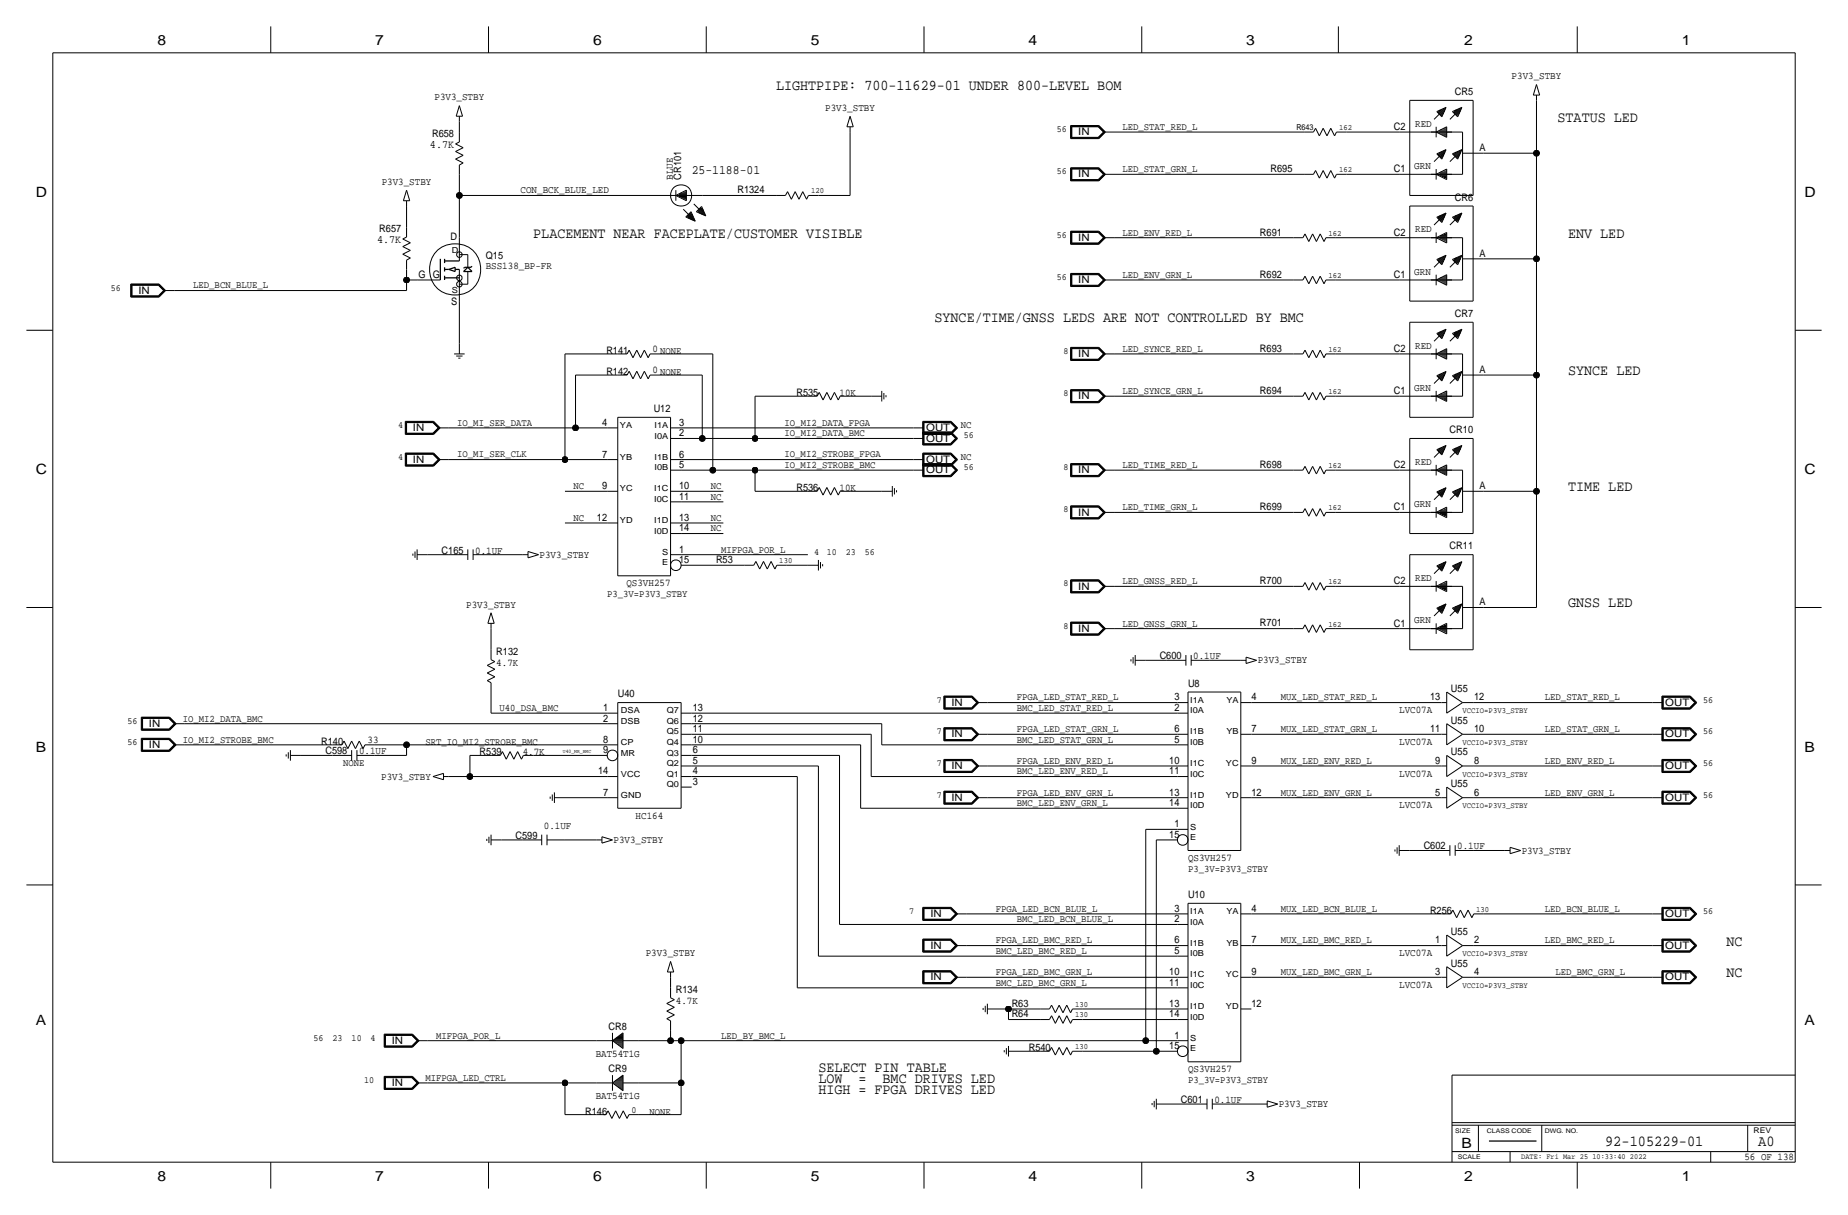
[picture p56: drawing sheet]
<svg xmlns="http://www.w3.org/2000/svg" width="444mm" height="292mm" viewBox="0 0 444 292" stroke-linecap="round" stroke-linejoin="round" font-family="sans-serif">
<defs><g id="words">
<g font-size="3.7">
<text x="386.1" y="275.6">92-105229-01</text>
<text x="422.9" y="275.6">A0</text>
</g>
<g font-size="3.6">
<text x="186.7" y="21.6">LIGHTPIPE: 700-11629-01 UNDER 800-LEVEL BOM</text>
<text x="374.6" y="29.2">STATUS LED</text>
<text x="128.3" y="57.1">PLACEMENT NEAR FACEPLATE/CUSTOMER VISIBLE</text>
<text x="377.2" y="57.1">ENV LED</text>
<text x="224.8" y="77.5">SYNCE/TIME/GNSS LEDS ARE NOT CONTROLLED BY BMC</text>
<text x="377.2" y="90.2">SYNCE LED</text>
<text x="377.2" y="118.1">TIME LED</text>
<text x="377.2" y="146">GNSS LED</text>
<text x="415.3" y="227.3">NC</text>
<text x="415.3" y="235">NC</text>
<text x="196.9" y="257.8">SELECT PIN TABLE</text>
<text x="196.9" y="262.9">HIGH = FPGA DRIVES LED</text>
<text x="196.9" y="260.3">LOW</text>
<text x="206.5" y="260.3">=</text>
<text x="212.3" y="260.3">BMC DRIVES LED</text>
</g>
<g font-size="3.4">
<text x="37.9" y="10.8">8</text>
<text x="90.3" y="10.8">7</text>
<text x="142.6" y="10.8">6</text>
<text x="195" y="10.8">5</text>
<text x="247.4" y="10.8">4</text>
<text x="299.8" y="10.8">3</text>
<text x="352.2" y="10.8">2</text>
<text x="404.5" y="10.8">1</text>
<text x="8.6" y="47.3">D</text>
<text x="434" y="47.3">D</text>
<text x="8.6" y="114">C</text>
<text x="434" y="114">C</text>
<text x="8.6" y="180.7">B</text>
<text x="434" y="180.7">B</text>
<text x="8.6" y="246.4">A</text>
<text x="434" y="246.4">A</text>
<text x="351.5" y="275.9">B</text>
<text x="37.9" y="283.8">8</text>
<text x="90.3" y="283.8">7</text>
<text x="142.6" y="283.8">6</text>
<text x="195" y="283.8">5</text>
<text x="247.4" y="283.8">4</text>
<text x="299.8" y="283.8">3</text>
<text x="352.1" y="283.8">2</text>
<text x="404.5" y="283.8">1</text>
</g>
<text font-size="3.1" x="166.4" y="41.9">25-1188-01</text>
<g font-size="2.7">
<text x="103.4" y="35.6">4.7K</text>
<text x="90.7" y="58.4">4.7K</text>
</g>
<g font-size="2.5">
<text x="349.9" y="22.8">CR5</text>
<text x="363.6" y="19">P3V3_STBY</text>
<text x="104.5" y="24.1">P3V3_STBY</text>
<text x="198.5" y="26.7">P3V3_STBY</text>
<text x="103.9" y="33">R658</text>
<text x="259.3" y="32.5">IN</text>
<text x="335.2" y="31.2">C2</text>
<text x="340.4" y="30.5">RED</text>
<text x="305.6" y="41.4">R695</text>
<text x="335.2" y="41.4">C1</text>
<text x="340.2" y="40.6">GRN</text>
<text x="355.9" y="36.3">A</text>
<text x="91.8" y="44.4">P3V3_STBY</text>
<text x="125.2" y="46.5">CON_BCK_BLUE_LED</text>
<text x="161.8" y="43.2" transform="rotate(-90 161.8 43.2)">BLUE</text>
<text x="163.8" y="43.2" transform="rotate(-90 163.8 43.2)">CR101</text>
<text x="177.4" y="46.5">R1324</text>
<text x="259.3" y="42.7">IN</text>
<text x="349.9" y="48.3">CR6</text>
<text x="91.2" y="55.9">R657</text>
<text x="108.4" y="57.7">D</text>
<text x="259.3" y="57.9">IN</text>
<text x="303.1" y="56.6">R691</text>
<text x="335.2" y="56.6">C2</text>
<text x="340.4" y="55.9">RED</text>
<text x="116.8" y="64.8">BSS138_BP-FR</text>
<text x="116.8" y="62.2">Q15</text>
<text x="355.9" y="61.7">A</text>
<text x="33.3" y="70.6">IN</text>
<text x="100.6" y="66.8">G</text>
<text x="104.1" y="66.8">G</text>
<text x="259.3" y="68.1">IN</text>
<text x="303.1" y="66.8">R692</text>
<text x="335.2" y="66.8">C1</text>
<text x="340.2" y="66">GRN</text>
<text x="108.5" y="73.4">S</text>
<text x="349.9" y="76.2">CR7</text>
<text x="340.4" y="83.8">RED</text>
<text x="145.8" y="85.1">R141</text>
<text x="157" y="84.6">0 NONE</text>
<text x="157" y="89.7">0 NONE</text>
<text x="259.3" y="85.9">IN</text>
<text x="303.1" y="84.6">R693</text>
<text x="335.2" y="84.6">C2</text>
<text x="355.9" y="89.7">A</text>
<text x="145.8" y="90.2">R142</text>
<text x="191.6" y="95.2">R535</text>
<text x="201.9" y="95.2">10K</text>
<text x="303.1" y="94.7">R694</text>
<text x="335.2" y="94.7">C1</text>
<text x="340.2" y="94">GRN</text>
<text x="157.2" y="99.1">U12</text>
<text x="259.3" y="96">IN</text>
<text x="99.3" y="103.6">IN</text>
<text x="144.8" y="102.4">4</text>
<text x="163.3" y="102.4">3</text>
<text x="163.3" y="104.9">2</text>
<text x="222.8" y="103.6">OUT</text>
<text x="222.8" y="106.2">OUT</text>
<text x="348.7" y="104.1">CR10</text>
<text x="99.3" y="111.3">IN</text>
<text x="144.8" y="110">7</text>
<text x="163.3" y="110">6</text>
<text x="163.3" y="112.5">5</text>
<text x="222.8" y="111.3">OUT</text>
<text x="222.8" y="113.8">OUT</text>
<text x="259.3" y="113.8">IN</text>
<text x="303.1" y="112.5">R698</text>
<text x="335.2" y="112.5">C2</text>
<text x="340.4" y="111.8">RED</text>
<text x="144.8" y="117.6">9</text>
<text x="163.3" y="117.6">10</text>
<text x="191.6" y="118.1">R536</text>
<text x="201.9" y="118.1">10K</text>
<text x="355.9" y="117.6">A</text>
<text x="143.6" y="125.2">12</text>
<text x="163.3" y="125.2">13</text>
<text x="163.3" y="120.2">11</text>
<text x="259.3" y="124">IN</text>
<text x="303.1" y="122.7">R699</text>
<text x="335.2" y="122.7">C1</text>
<text x="340.2" y="121.9">GRN</text>
<text x="163.3" y="127.8">14</text>
<text x="106.2" y="133.1">C165</text>
<text x="114.3" y="133.1">0.1UF</text>
<text x="129.8" y="134.1">P3V3_STBY</text>
<text x="163.3" y="132.9">1</text>
<text x="163.3" y="135.4">15</text>
<text x="172.2" y="135.4">R53</text>
<text x="348.7" y="132.1">CR11</text>
<text x="150.7" y="141">QS3VH257</text>
<text x="259.3" y="141.7">IN</text>
<text x="303.1" y="140.5">R700</text>
<text x="335.2" y="140.5">C2</text>
<text x="340.4" y="139.7">RED</text>
<text x="112.1" y="146">P3V3_STBY</text>
<text x="340.2" y="149.9">GRN</text>
<text x="355.9" y="145.5">A</text>
<text x="259.3" y="151.9">IN</text>
<text x="303.1" y="150.6">R701</text>
<text x="335.2" y="150.6">C1</text>
<text x="119.4" y="160">4.7K</text>
<text x="119.4" y="157.5">R132</text>
<text x="278.9" y="158.5">C600</text>
<text x="287" y="158.5">0.1UF</text>
<text x="302.5" y="159.5">P3V3_STBY</text>
<text x="148.6" y="167.7">U40</text>
<text x="285.8" y="165.1">U8</text>
<text x="349" y="166.4">U55</text>
<text x="145.1" y="173.5">2</text>
<text x="145.1" y="171">1</text>
<text x="166.6" y="171">13</text>
<text x="166.6" y="173.5">12</text>
<text x="228.9" y="169.7">IN</text>
<text x="282.5" y="168.4">3</text>
<text x="282.5" y="170.9">2</text>
<text x="301" y="168.4">4</text>
<text x="336.5" y="171.4">LVC07A</text>
<text x="344" y="168.4">13</text>
<text x="349" y="174">U55</text>
<text x="354.6" y="168.4">12</text>
<text x="400.6" y="169.7">OUT</text>
<text x="35.8" y="179.8">IN</text>
<text x="35.8" y="174.8">IN</text>
<text x="77.3" y="179.1">R140</text>
<text x="88.4" y="178.6">33</text>
<text x="145.1" y="178.6">8</text>
<text x="166.6" y="176">11</text>
<text x="166.6" y="178.6">10</text>
<text x="228.9" y="177.3">IN</text>
<text x="282.5" y="176">6</text>
<text x="282.5" y="178.6">5</text>
<text x="301" y="176">7</text>
<text x="336.5" y="179.1">LVC07A</text>
<text x="344" y="176">11</text>
<text x="354.6" y="176">10</text>
<text x="400.6" y="177.3">OUT</text>
<text x="78.3" y="181.4">C598</text>
<text x="86.4" y="181.4">0.1UF</text>
<text x="115.4" y="181.6">R539</text>
<text x="125.7" y="181.6">4.7K</text>
<text x="145.1" y="181.1">9</text>
<text x="166.6" y="181.1">6</text>
<text x="166.6" y="183.7">5</text>
<text x="228.9" y="184.9">IN</text>
<text x="281.3" y="183.6">10</text>
<text x="301" y="183.6">9</text>
<text x="345.2" y="183.6">9</text>
<text x="349" y="181.6">U55</text>
<text x="354.6" y="183.6">8</text>
<text x="400.6" y="184.9">OUT</text>
<text x="91.7" y="187.5">P3V3_STBY</text>
<text x="143.8" y="186.2">14</text>
<text x="145.1" y="191.3">7</text>
<text x="166.6" y="186.2">4</text>
<text x="166.6" y="188.7">3</text>
<text x="281.3" y="191.3">13</text>
<text x="281.3" y="186.2">11</text>
<text x="301" y="191.3">12</text>
<text x="336.5" y="186.7">LVC07A</text>
<text x="345.2" y="191.3">5</text>
<text x="349" y="189.2">U55</text>
<text x="354.6" y="191.3">6</text>
<text x="152.9" y="196.9">HC164</text>
<text x="228.9" y="192.5">IN</text>
<text x="281.3" y="193.8">14</text>
<text x="336.5" y="194.3">LVC07A</text>
<text x="400.6" y="192.5">OUT</text>
<text x="124" y="201.7">C599</text>
<text x="130.8" y="199.4">0.1UF</text>
<text x="147.6" y="202.7">P3V3_STBY</text>
<text x="281.3" y="201.4">15</text>
<text x="282.5" y="198.9">1</text>
<text x="285.8" y="207">QS3VH257</text>
<text x="342.4" y="204.2">C602</text>
<text x="350.5" y="204.2">0.1UF</text>
<text x="366" y="205.2">P3V3_STBY</text>
<text x="285.8" y="215.9">U10</text>
<text x="223.8" y="220.5">IN</text>
<text x="282.5" y="219.2">3</text>
<text x="282.5" y="221.7">2</text>
<text x="301" y="219.2">4</text>
<text x="344" y="219.7">R256</text>
<text x="400.6" y="220.5">OUT</text>
<text x="282.5" y="226.8">6</text>
<text x="301" y="226.8">7</text>
<text x="345.2" y="226.8">1</text>
<text x="349" y="224.8">U55</text>
<text x="354.6" y="226.8">2</text>
<text x="155.3" y="229.9">P3V3_STBY</text>
<text x="223.8" y="228.1">IN</text>
<text x="282.5" y="229.4">5</text>
<text x="336.5" y="229.9">LVC07A</text>
<text x="349" y="232.4">U55</text>
<text x="400.6" y="228.1">OUT</text>
<text x="162.6" y="238.8">R134</text>
<text x="223.8" y="235.7">IN</text>
<text x="281.3" y="234.4">10</text>
<text x="281.3" y="237">11</text>
<text x="301" y="234.4">9</text>
<text x="336.5" y="237.5">LVC07A</text>
<text x="345.2" y="234.4">3</text>
<text x="354.6" y="234.4">4</text>
<text x="400.6" y="235.7">OUT</text>
<text x="162.6" y="241.3">4.7K</text>
<text x="243.3" y="244.6">R64</text>
<text x="243.3" y="242.1">R63</text>
<text x="281.3" y="242.1">13</text>
<text x="281.3" y="244.6">14</text>
<text x="301" y="242.1">12</text>
<text x="94.2" y="251">IN</text>
<text x="146.4" y="247.7">CR8</text>
<text x="282.5" y="249.7">1</text>
<text x="143.3" y="254">BAT54T1G</text>
<text x="146.4" y="257.8">CR9</text>
<text x="247.4" y="252.7">R540</text>
<text x="281.3" y="252.2">15</text>
<text x="285.8" y="257.8">QS3VH257</text>
<text x="94.2" y="261.1">IN</text>
<text x="140.8" y="268">R146</text>
<text x="143.3" y="264.2">BAT54T1G</text>
<text x="284" y="265.2">C601</text>
<text x="292.1" y="265.2">0.1UF</text>
<text x="307.6" y="266.2">P3V3_STBY</text>
<text x="419.6" y="278.9">56 OF 138</text>
</g>
<g font-size="2.4">
<text x="270" y="31.2">LED_STAT_RED_L</text>
<text x="270" y="41.4">LED_STAT_GRN_L</text>
<text x="270" y="56.6">LED_ENV_RED_L</text>
<text x="46.5" y="69.3">LED_BCN_BLUE_L</text>
<text x="270" y="66.8">LED_ENV_GRN_L</text>
<text x="270" y="84.6">LED_SYNCE_RED_L</text>
<text x="270" y="94.7">LED_SYNCE_GRN_L</text>
<text x="110" y="102.4">IO_MI_SER_DATA</text>
<text x="188.7" y="102.4">IO_MI2_DATA_FPGA</text>
<text x="188.7" y="104.9">IO_MI2_DATA_BMC</text>
<text x="231.1" y="102.9">NC</text>
<text x="110" y="110">IO_MI_SER_CLK</text>
<text x="188.7" y="110">IO_MI2_STROBE_FPGA</text>
<text x="188.7" y="112.5">IO_MI2_STROBE_BMC</text>
<text x="231.1" y="110.5">NC</text>
<text x="270" y="112.5">LED_TIME_RED_L</text>
<text x="137.9" y="117.6">NC</text>
<text x="170.9" y="117.6">NC</text>
<text x="137.9" y="125.2">NC</text>
<text x="170.9" y="120.1">NC</text>
<text x="170.9" y="125.2">NC</text>
<text x="270" y="122.7">LED_TIME_GRN_L</text>
<text x="170.9" y="127.8">NC</text>
<text x="173.5" y="132.8">MIFPGA_POR_L</text>
<text x="146" y="143.5">P3_3V=P3V3_STBY</text>
<text x="270" y="140.5">LED_GNSS_RED_L</text>
<text x="270" y="150.6">LED_GNSS_GRN_L</text>
<text x="43.9" y="173.5">IO_MI2_DATA_BMC</text>
<text x="120.1" y="170.9">U40_DSA_BMC</text>
<text x="244.6" y="168.4">FPGA_LED_STAT_RED_L</text>
<text x="244.6" y="170.9">BMC_LED_STAT_RED_L</text>
<text x="308.1" y="168.4">MUX_LED_STAT_RED_L</text>
<text x="371.6" y="168.4">LED_STAT_RED_L</text>
<text x="43.9" y="178.6">IO_MI2_STROBE_BMC</text>
<text x="102.4" y="179.1">SRT_IO_MI2_STROBE_BMC</text>
<text x="244.6" y="178.6">BMC_LED_STAT_GRN_L</text>
<text x="244.6" y="176">FPGA_LED_STAT_GRN_L</text>
<text x="308.1" y="176">MUX_LED_STAT_GRN_L</text>
<text x="371.6" y="176">LED_STAT_GRN_L</text>
<text x="82.5" y="184.1">NONE</text>
<text x="244.6" y="183.6">FPGA_LED_ENV_RED_L</text>
<text x="308.1" y="183.6">MUX_LED_ENV_RED_L</text>
<text x="371.6" y="183.6">LED_ENV_RED_L</text>
<text x="244.6" y="191.3">FPGA_LED_ENV_GRN_L</text>
<text x="244.6" y="186.2">BMC_LED_ENV_RED_L</text>
<text x="308.1" y="191.3">MUX_LED_ENV_GRN_L</text>
<text x="371.6" y="191.3">LED_ENV_GRN_L</text>
<text x="244.6" y="193.8">BMC_LED_ENV_GRN_L</text>
<text x="285.8" y="209.5">P3_3V=P3V3_STBY</text>
<text x="239.5" y="219.2">FPGA_LED_BCN_BLUE_L</text>
<text x="244.6" y="221.7">BMC_LED_BCN_BLUE_L</text>
<text x="308.1" y="219.2">MUX_LED_BCN_BLUE_L</text>
<text x="371.6" y="219.2">LED_BCN_BLUE_L</text>
<text x="239.5" y="226.8">FPGA_LED_BMC_RED_L</text>
<text x="308.1" y="226.8">MUX_LED_BMC_RED_L</text>
<text x="371.6" y="226.8">LED_BMC_RED_L</text>
<text x="239.5" y="229.4">BMC_LED_BMC_RED_L</text>
<text x="239.5" y="234.4">FPGA_LED_BMC_GRN_L</text>
<text x="239.5" y="237">BMC_LED_BMC_GRN_L</text>
<text x="308.1" y="234.4">MUX_LED_BMC_GRN_L</text>
<text x="374.1" y="234.4">LED_BMC_GRN_L</text>
<text x="104.9" y="249.7">MIFPGA_POR_L</text>
<text x="173.5" y="249.7">LED_BY_BMC_L</text>
<text x="102.4" y="259.8">MIFPGA_LED_CTRL</text>
<text x="285.8" y="260.3">P3_3V=P3V3_STBY</text>
<text x="156.2" y="268">NONE</text>
</g>
<g font-size="2.3">
<text x="254.2" y="31.7">56</text>
<text x="254.2" y="41.9">56</text>
<text x="254.2" y="57.1">56</text>
<text x="26.6" y="69.9">56</text>
<text x="254.2" y="67.3">56</text>
<text x="255.8" y="85.1">8</text>
<text x="255.8" y="95.2">8</text>
<text x="95.8" y="102.9">4</text>
<text x="231.9" y="105.4">56</text>
<text x="95.8" y="110.5">4</text>
<text x="231.9" y="113">56</text>
<text x="255.8" y="113">8</text>
<text x="255.8" y="123.2">8</text>
<text x="195.8" y="133.3">4</text>
<text x="198.9" y="133.3">10</text>
<text x="203.5" y="133.3">23</text>
<text x="208" y="133.3">56</text>
<text x="255.8" y="141">8</text>
<text x="255.8" y="151.1">8</text>
<text x="30.7" y="174">56</text>
<text x="225.3" y="168.9">7</text>
<text x="409.7" y="168.9">56</text>
<text x="30.7" y="179.1">56</text>
<text x="225.3" y="176.5">7</text>
<text x="409.7" y="176.5">56</text>
<text x="225.3" y="184.2">7</text>
<text x="409.7" y="184.2">56</text>
<text x="225.3" y="191.8">7</text>
<text x="409.7" y="191.8">56</text>
<text x="218.7" y="219.7">7</text>
<text x="409.7" y="219.7">56</text>
<text x="75.4" y="250.2">56</text>
<text x="80" y="250.2">23</text>
<text x="84.6" y="250.2">10</text>
<text x="89.2" y="250.2">4</text>
<text x="87.6" y="260.4">10</text>
<text x="151.9" y="267.5">0</text>
</g>
<g font-size="2">
<text x="311.8" y="31.2">R643</text>
<text x="322.1" y="31.2">162</text>
<text x="322.1" y="41.4">162</text>
<text x="195.1" y="46.5">120</text>
<text x="319.5" y="56.6">162</text>
<text x="108.7" y="60.7">D</text>
<text x="108.7" y="70.4">S</text>
<text x="319.5" y="66.8">162</text>
<text x="319.5" y="84.6">162</text>
<text x="319.5" y="94.7">162</text>
<text x="149.1" y="102.9">YA</text>
<text x="157.5" y="105.5">I0A</text>
<text x="157.5" y="102.9">I1A</text>
<text x="149.1" y="110.5">YB</text>
<text x="157.5" y="113.1">I0B</text>
<text x="157.5" y="110.5">I1B</text>
<text x="319.5" y="112.5">162</text>
<text x="149.1" y="118.2">YC</text>
<text x="157.3" y="118.2">I1C</text>
<text x="149.1" y="125.8">YD</text>
<text x="157.3" y="125.8">I1D</text>
<text x="157.3" y="120.7">I0C</text>
<text x="319.5" y="122.7">162</text>
<text x="157.3" y="128.3">I0D</text>
<text x="159.3" y="133.4">S</text>
<text x="159.3" y="135.9">E</text>
<text x="187.5" y="135.4">130</text>
<text x="319.5" y="140.5">162</text>
<text x="319.5" y="150.6">162</text>
<text x="149.4" y="171.5">DSA</text>
<text x="160.4" y="171.5">Q7</text>
<text x="286.3" y="171.5">I0A</text>
<text x="286.3" y="169">I1A</text>
<text x="295" y="169">YA</text>
<text x="351.8" y="171.4">VCCIO=P3V3_STBY</text>
<text x="149.4" y="174">DSB</text>
<text x="149.4" y="179.1">CP</text>
<text x="160.4" y="176.6">Q5</text>
<text x="160.4" y="179.1">Q4</text>
<text x="160.4" y="174">Q6</text>
<text x="286.3" y="179.1">I0B</text>
<text x="286.3" y="176.6">I1B</text>
<text x="295" y="176.6">YB</text>
<text x="351.8" y="179.1">VCCIO=P3V3_STBY</text>
<text x="149.4" y="181.7">MR</text>
<text x="160.4" y="181.7">Q3</text>
<text x="160.4" y="184.2">Q2</text>
<text x="286.3" y="184.2">I1C</text>
<text x="294.9" y="184.2">YC</text>
<text x="149.4" y="191.8">GND</text>
<text x="149.4" y="186.7">VCC</text>
<text x="160.4" y="186.7">Q1</text>
<text x="160.4" y="189.3">Q0</text>
<text x="286.3" y="191.8">I1D</text>
<text x="286.3" y="186.7">I0C</text>
<text x="294.9" y="191.8">YD</text>
<text x="351.8" y="186.7">VCCIO=P3V3_STBY</text>
<text x="286.3" y="194.4">I0D</text>
<text x="351.8" y="194.3">VCCIO=P3V3_STBY</text>
<text x="286.3" y="199.4">S</text>
<text x="286.3" y="202">E</text>
<text x="286.3" y="219.8">I1A</text>
<text x="295" y="219.8">YA</text>
<text x="355.1" y="219.2">130</text>
<text x="286.3" y="227.4">I1B</text>
<text x="286.3" y="222.3">I0A</text>
<text x="295" y="227.4">YB</text>
<text x="286.3" y="229.9">I0B</text>
<text x="351.8" y="229.9">VCCIO=P3V3_STBY</text>
<text x="286.3" y="237.5">I0C</text>
<text x="286.3" y="235">I1C</text>
<text x="294.9" y="235">YC</text>
<text x="351.8" y="237.5">VCCIO=P3V3_STBY</text>
<text x="258.6" y="244.6">130</text>
<text x="258.6" y="242.1">130</text>
<text x="286.3" y="245.2">I0D</text>
<text x="286.3" y="242.6">I1D</text>
<text x="294.9" y="242.6">YD</text>
<text x="286.3" y="250.2">S</text>
<text x="258.6" y="252.2">130</text>
<text x="286.3" y="252.8">E</text>
</g>
<g font-size="1.9">
<text x="421.8" y="272.3">REV</text>
<text x="365.9" y="278.7">DATE: Fri Mar 25 10:33:40 2022</text>
</g>
<g font-size="1.5">
<text x="350" y="272.3">SIZE</text>
<text x="357.6" y="272.3">CLASS CODE</text>
<text x="371.6" y="272.3">DWG. NO.</text>
<text x="350.7" y="278.7">SCALE</text>
</g>
<text font-size="1.3" x="135.4" y="181.1">U40_MR_BMC</text>
</g></defs>
<g fill="none" stroke="#000" stroke-width=".24">
<path d="M12.7 12.7h419.1zM12.7 12.7v266.7zM65.1 6.3v6.4zM117.5 6.3v6.4zM169.9 6.3v6.4zM222.2 6.3v6.4zM274.6 6.3v6.4zM321.9 6.3v6.4zM379.4 6.3v6.4zM431.8 12.7v266.7zM109.6 38.3l1.8 .9zM109.6 36.4l1.8 .9z"/>
<path d="M109.6 34.6l1.8 .9zM109.6 38.3l1.8-1zM109.6 36.4l1.8-.9zM109.6 34.6l.9-.5zM109.7 27.9h1.6zM110.5 25.4l.8 2.5zM110.5 29.2v2.5zM110.5 27.9v1.3zM110.5 25.4l-.8 2.5zM110.5 31.8v2.3zM110.5 39.7v2.2zM110.5 39.7l.9-.5z"/>
<path d="M203.7 30.5h1.5zM204.5 31.8v15.2zM204.5 30.5v1.3zM204.5 27.9l-.8 2.6zM204.5 27.9l.7 2.6zM257.5 30.2v3.1zM257.5 33.3h6.8zM257.5 30.2h6.8zM257.6 30.3v2.9zM257.6 33.2h6.7zM257.6 30.3h6.7zM257.7 30.4h6.5z"/>
<path d="M257.7 30.4v2.7zM257.7 33.1h6.5zM257.8 30.5h6.4zM257.8 30.5v2.5zM257.8 33h6.4zM264.2 33l1.2-1.3zM264.2 30.5l1.2 1.3zM264.2 33.1l1.4-1.3zM264.2 30.4l1.4 1.4zM264.3 30.3l1.4 1.5zM264.3 33.2l1.4-1.4zM264.3 30.2l1.6 1.6z"/>
<path d="M264.3 33.3l1.6-1.6zM265.4 31.8h2.6zM268 31.8h45.7zM313.7 31.8h2.2zM316.4 30.8l-.5 1zM316.4 30.8l.9 1.9zM318.3 30.8l.9 1.9zM318.3 30.8l-1 1.9zM320.1 30.8l.9 1.9zM320.1 30.8l-.9 1.9zM321.5 31.7l-.5 1zM321.5 31.8h2.3z"/>
<path d="M323.8 31.8h12.7zM336.5 31.8h7.7zM339.1 24.1h15.2zM339.1 24.1v22.9zM344.2 31.8h5zM345.4 31.8l2.6 1.2zM345.4 30.5v2.5zM345.4 31.8l2.6-1.3zM345.6 37l1.2 1.3zM345.6 26.8l1.2 1.3zM345.6 37l2.2-1zM345.6 26.8l2.2-1z"/>
<path d="M345.9 27.2l.9-.9zM346.2 32h1.8zM346.2 31.5h1.8zM346.5 37.8l1-1zM346.5 27.7l1-1zM346.5 36.6l-.7 .6zM346.5 26.4l-.7 .7zM346.5 31.2h1.5zM346.7 32.3h1.3zM346.8 36.5l-.9 .8zM347.2 37.3l-.6 .7zM347.2 27.2l-.6 .6z"/>
<path d="M347.2 32.5h.8zM347.2 31h.8zM347.3 36.2l-1.2 1.3zM347.3 26.1l-1.2 1.2zM347.6 36.5l-1.2 1.2zM347.6 26.3l-1.2 1.3zM347.7 36.1l-2.8 2.8zM347.7 25.9l-2.8 2.8zM347.7 32.8h.3zM347.7 30.7h.3zM347.8 36l-1 2.3zM347.8 25.8l-1 2.3z"/>
<path d="M348 30.5v2.5zM349.3 31.8h2.5zM349.4 37l2.2-1zM349.4 37l1.2 1.3zM349.4 26.8l1.2 1.3zM349.4 26.8l2.2-1zM349.8 27.2l.8-.9zM350.3 37.8l1-1zM350.3 27.7l1-1zM350.3 36.6l-.7 .6zM350.3 26.4l-.7 .7zM350.6 36.5l-.8 .8z"/>
<path d="M351 37.3l-.6 .7zM351 27.2l-.6 .6zM351.1 36.2l-1.2 1.3zM351.1 26.1l-1.2 1.2zM351.4 36.5l-1.3 1.2zM351.4 26.3l-1.3 1.3zM351.5 36.1l-2.8 2.8zM351.5 25.9l-2.8 2.8zM351.6 36l-1 2.3zM351.6 25.8l-1 2.3zM351.8 36.8h5.1zM351.8 31.8v10.1z"/>
<path d="M354.3 24.1v22.9zM356.9 36.8h12.7zM368.8 22.9h1.5zM369.6 24.1v12.7zM369.6 36.8v25.4zM369.6 22.9v1.2zM369.6 20.3l-.8 2.6zM369.6 20.3l.7 2.6zM96.9 59.3l1.8 .9zM96.9 57.5l1.8 .9zM96.9 59.3l1.8-.9zM96.9 57.5l.9-.5z"/>
<path d="M97 48.3h1.6zM97.8 45.7l.8 2.6zM97.8 49.5v5.1zM97.8 48.3v1.2zM97.8 45.7l-.8 2.6zM97.8 54.6v2.4zM110.5 47h48.3zM110.5 41.9v5.1zM110.5 47v10.1zM110.5 57.2v5.5zM158.7 47h3.9zM162.6 45.7v2.6z"/>
<path d="M162.6 47l2.5 1.3zM162.6 47l2.5-1.3zM162.8 47h6.1zM163.3 47.2h1.8zM163.3 46.7h1.8zM163.6 46.5h1.5zM163.8 47.5h1.3zM164.3 47.8h.8zM164.3 46.2h.8zM164.3 50.3l2.8 2.8zM164.8 48h.3zM164.8 46h.3z"/>
<path d="M164.9 52.2l2.3 1zM165.1 45.7v2.6zM165.2 51.9l.7 .7zM165.4 51.8l1 1zM165.5 51.7l1.2 1.2zM165.7 51.4l1.3 1.3zM165.9 51.3l.8 .9zM166 51.2l.6 .6zM166.2 50.9l-1.3 1.3zM166.2 50.9l1 2.3zM166.9 49l2.8 2.8zM167.5 50.9l2.3 1z"/>
<path d="M167.7 50.6l.7 .7zM167.9 50.5l1 1.1zM168 50.4l1.3 1.3zM168.2 50.1l1.3 1.3zM168.4 50l.9 .9zM168.5 49.9l.7 .6zM168.8 49.6l1 2.3zM168.8 49.6l-1.3 1.3zM168.9 47h17.8zM186.7 47h2.2zM189.4 46.1l-.5 .9zM189.4 46.1l.9 1.8z"/>
<path d="M191.3 46.1l.9 1.8zM191.3 46.1l-1 1.8zM193.1 46.1l.9 1.8zM193.1 46.1l-.9 1.8zM194.5 47l-.5 .9zM194.5 47h2.3zM196.8 47h7.7zM257.5 40.3v3.2zM257.5 43.5h6.8zM257.5 55.6v3.1zM257.5 58.7h6.8zM257.5 40.3h6.8z"/>
<path d="M257.5 55.6h6.8zM257.6 40.4v3zM257.6 43.4h6.7zM257.6 55.7v2.9zM257.6 58.6h6.7zM257.6 40.4h6.7zM257.6 55.7h6.7zM257.7 40.5h6.5zM257.7 55.8h6.5zM257.7 40.5v2.8zM257.7 43.3h6.5zM257.7 55.8v2.7z"/>
<path d="M257.7 58.5h6.5zM257.8 40.6h6.4zM257.8 55.9h6.4zM257.8 40.6v2.6zM257.8 43.2h6.4zM257.8 55.9v2.5zM257.8 58.4h6.4zM264.2 40.6l1.2 1.3zM264.2 55.9l1.2 1.2zM264.2 43.3l1.4-1.4zM264.2 58.5l1.4-1.3zM264.2 40.5l1.4 1.4z"/>
<path d="M264.2 55.8l1.4 1.3zM264.3 40.4l1.4 1.5zM264.3 55.7l1.4 1.4zM264.3 43.4l1.4-1.5zM264.3 58.6l1.4-1.4zM264.3 40.3l1.6 1.6zM264.3 55.6l1.6 1.5zM264.3 43.5l1.6-1.6zM264.3 58.7l1.6-1.6zM265.4 41.9h2.6zM265.4 57.1h2.6zM265.4 41.9l-1.2 1.3z"/>
<path d="M265.4 57.1l-1.2 1.3zM268 41.9h45.7zM268 57.1h43.1zM311.1 57.1h2.3zM313.7 41.9h2.2zM313.9 56.2l-.5 .9zM313.9 56.2l.9 1.9zM315.7 56.2l-.9 1.9zM315.7 56.2l.9 1.9zM316.4 41l-.5 .9zM316.4 41l.9 1.8zM317.6 56.2l.9 1.9z"/>
<path d="M317.6 56.2l-1 1.9zM318.3 41l.9 1.8zM318.3 41l-1 1.8zM318.9 57.1h2.4zM318.9 57.1l-.4 1zM320.1 41l.9 1.8zM320.1 41l-.9 1.8zM321.3 57.1h15.2zM321.5 41.9l-.5 .9zM321.5 41.9h2.3zM323.8 41.9h12.7zM336.5 57.1h7.7z"/>
<path d="M336.5 41.9h7.7zM339.1 49.5h15.2zM339.1 49.5v22.9zM339.1 47h15.2zM344.2 57.1h5zM344.2 41.9h5zM345.4 57.1l2.6 1.3zM345.4 55.9v2.5zM345.4 41.9l2.6 1.3zM345.4 40.6v2.6zM345.4 57.2l2.6-1.3zM345.4 41.9l2.6-1.3z"/>
<path d="M345.6 52.2l1.2 1.3zM345.6 52.2l2.2-1zM346.2 57.4h1.8zM346.2 56.9h1.8zM346.2 42.2h1.8zM346.2 41.7h1.8zM346.5 53.1l1-1zM346.5 51.8l-.7 .7zM346.5 56.6h1.5zM346.5 41.4h1.5zM346.7 57.7h1.3zM346.7 42.4h1.3z"/>
<path d="M346.8 51.7l-.9 .9zM347.2 52.6l-.6 .6zM347.2 57.9h.8zM347.2 56.4h.8zM347.2 41.1h.8zM347.2 42.7h.8zM347.3 51.5l-1.2 1.2zM347.6 51.7l-1.2 1.3zM347.7 51.3l-2.8 2.8zM347.7 58.2h.3zM347.7 56.1h.3zM347.7 40.9h.3z"/>
<path d="M347.7 42.9h.3zM347.8 51.2l-1 2.3zM348 55.9v2.5zM348 40.6v2.6zM349.3 57.1h2.5zM349.3 41.9h2.5zM349.4 52.2l1.2 1.3zM349.4 52.2l2.2-1zM350.3 53.1l1-1zM350.3 51.8l-.7 .7zM350.6 51.7l-.8 .9zM351 52.6l-.6 .6z"/>
<path d="M351.1 51.5l-1.2 1.2zM351.4 51.7l-1.3 1.3zM351.5 51.3l-2.8 2.8zM351.6 51.2l-1 2.3zM351.8 57.1v10.2zM354.3 49.5v22.9zM6.3 79.4h6.4zM31.4 68.3h6.9zM31.4 68.3v3.1zM31.4 71.4h6.9zM31.5 68.4h6.7zM31.5 68.4v2.9z"/>
<path d="M31.5 71.3h6.7zM31.6 68.5h6.6zM31.6 68.5v2.7zM31.6 71.2h6.6zM31.7 68.6h6.4zM31.7 68.6v2.5zM31.7 71.1h6.4zM38.1 68.6l1.3 1.2zM38.1 71.1l1.3-1.3zM38.2 71.2l1.3-1.3zM38.2 68.5l1.3 1.3zM38.2 68.4l1.5 1.4z"/>
<path d="M38.2 71.3l1.5-1.4zM38.3 71.4l1.5-1.6zM38.3 68.3l1.5 1.5zM39.4 69.8h2.5zM41.9 69.8h55.9zM96.9 61.1l1.8 .9zM96.9 61.1l1.8-.9zM97.8 67.3v2.5zM97.8 67.3h2.5zM97.8 64.8v2.5zM97.8 62.5v2.3zM97.8 62.5l.9-.5z"/>
<path d="M100.3 67.3h5.6zM110.5 61.2h2zM110.5 72.4v10.2zM110.5 64.8v7.6zM110.5 68.3h2zM112.5 61.2v3.1zM112.5 65.3v3zM257.5 65.7v3.2zM257.5 68.9h6.8zM257.5 65.7h6.8zM257.6 65.8v3zM257.6 68.8h6.7z"/>
<path d="M257.6 65.8h6.7zM257.7 65.9h6.5zM257.7 65.9v2.8zM257.7 68.7h6.5zM257.8 66h6.4zM257.8 66v2.6zM257.8 68.6h6.4zM264.2 68.6l1.2-1.3zM264.2 66l1.2 1.3zM264.2 68.7l1.4-1.4zM264.2 65.9l1.4 1.4zM264.3 65.8l1.4 1.5z"/>
<path d="M264.3 68.8l1.4-1.5zM264.3 65.7l1.6 1.6zM264.3 68.9l1.6-1.6zM265.4 67.3h2.6zM268 67.3h43.1zM311.1 67.3h2.3zM313.9 66.4l-.5 .9zM313.9 66.4l.9 1.8zM315.7 66.4l-.9 1.8zM315.7 66.4l.9 1.8zM317.6 66.4l.9 1.8zM317.6 66.4l-1 1.8z"/>
<path d="M318.9 67.3h2.4zM318.9 67.3l-.4 .9zM321.3 67.3h15.2zM336.5 67.3h7.7zM339.1 77.5h15.2zM339.1 77.5v22.8zM339.1 72.4h15.2zM344.2 67.3h5zM345.4 67.3l2.6 1.3zM345.4 66v2.6zM345.4 67.3l2.6-1.3zM345.6 62.4l1.2 1.3z"/>
<path d="M345.6 62.4l2.2-1zM345.9 62.7l.9-.8zM346.2 67.6h1.8zM346.2 67.1h1.8zM346.5 79.8l-.7 .6zM346.5 63.2l1-1zM346.5 62l-.7 .6zM346.5 66.8h1.5zM346.7 67.8h1.3zM346.8 79.7l-.9 .8zM347.2 62.7l-.6 .7zM347.2 66.5h.8z"/>
<path d="M347.2 68.1h.8zM347.3 79.4l-1.2 1.3zM347.3 61.6l-1.2 1.3zM347.6 79.7l-1.2 1.2zM347.6 61.9l-1.2 1.2zM347.7 61.5l-2.8 2.8zM347.7 66.3h.3zM347.7 68.3h.3zM347.8 61.4l-1 2.3zM347.8 79.1l-1 2.3zM348 66v2.6zM349.3 67.3h2.5z"/>
<path d="M349.4 62.4l2.2-1zM349.4 62.4l1.2 1.3zM349.8 62.7l.8-.8zM350.3 79.8l-.7 .6zM350.3 63.2l1-1zM350.3 62l-.7 .6zM350.6 79.7l-.8 .8zM351 62.7l-.6 .7zM351.1 79.4l-1.2 1.3zM351.1 61.6l-1.2 1.3zM351.4 79.7l-1.3 1.2zM351.4 61.9l-1.3 1.2z"/>
<path d="M351.5 61.5l-2.8 2.8zM351.6 61.4l-1 2.3zM351.6 79.1l-1 2.3zM351.8 62.2h5.1zM354.3 77.5v22.8zM356.9 62.2h12.7zM369.6 62.2v28zM431.8 79.4h6.3zM109.2 85.1h2.6zM109.7 85.6h1.6zM110.2 86.1h.5zM110.5 82.5v2.6z"/>
<path d="M135.9 85.1h12.7zM135.9 85.1v25.4zM138.4 90.2h10.2zM138.4 90.2v12.7zM148.6 85.1h2.2zM148.6 90.2h2.2zM151.3 84.2l-.5 .9zM151.3 89.3l-.5 .9zM151.3 84.2l.9 1.8zM151.3 89.3l.9 1.8zM153.2 84.2l-1 1.8zM153.2 89.3l-1 1.8z"/>
<path d="M153.2 84.2l.9 1.8zM153.2 89.3l.9 1.8zM155 84.2l.9 1.8zM155 89.3l.9 1.8zM155 84.2l-.9 1.8zM155 89.3l-.9 1.8zM156.4 85.1h2.3zM156.4 90.2h2.3zM156.4 85.1l-.5 .9zM156.4 90.2l-.5 .9zM158.7 85.1h12.7zM158.7 90.2h10.2z"/>
<path d="M168.9 90.2v15.2zM171.4 85.1v27.9zM181.6 95.2h12.7zM181.6 95.2v10.2zM194.3 95.2h2.2zM197.1 94.3l-.6 .9zM197.1 94.3l.9 1.9zM198.9 94.3l.9 1.9zM198.9 94.3l-.9 1.9zM200.7 94.3l.9 1.9zM200.7 94.3l-.9 1.9zM202.1 95.2h2.4z"/>
<path d="M202.1 95.2l-.5 1zM204.5 95.2h5zM209.5 95.2h2.6zM212.1 94v2.5zM212.6 94.5v1.5zM213.1 95v.5zM257.5 93.7v3.1zM257.5 96.8h6.8zM257.5 83.5v3.2zM257.5 86.7h6.8zM257.5 93.7h6.8zM257.5 83.5h6.8z"/>
<path d="M257.6 93.8v2.9zM257.6 96.7h6.7zM257.6 83.6v3zM257.6 86.6h6.7zM257.6 93.8h6.7zM257.6 83.6h6.7zM257.7 93.9h6.5zM257.7 83.7h6.5zM257.7 93.9v2.7zM257.7 96.6h6.5zM257.7 83.7v2.8zM257.7 86.5h6.5z"/>
<path d="M257.8 94h6.4zM257.8 83.8h6.4zM257.8 94v2.5zM257.8 96.5h6.4zM257.8 83.8v2.6zM257.8 86.4h6.4zM264.2 94l1.2 1.2zM264.2 83.8l1.2 1.3zM264.2 96.6l1.4-1.3zM264.2 86.5l1.4-1.4zM264.2 93.9l1.4 1.3zM264.2 83.7l1.4 1.4z"/>
<path d="M264.3 93.8l1.4 1.4zM264.3 83.6l1.4 1.5zM264.3 96.7l1.4-1.4zM264.3 86.6l1.4-1.5zM264.3 93.7l1.6 1.5zM264.3 83.5l1.6 1.6zM264.3 96.8l1.6-1.6zM264.3 86.7l1.6-1.6zM265.4 95.2h2.6zM265.4 85.1h2.6zM265.4 95.2l-1.2 1.3zM265.4 85.1l-1.2 1.3z"/>
<path d="M268 85.1h43.1zM268 95.2h43.1zM311.1 95.2h2.3zM311.1 85.1h2.3zM313.9 94.3l-.5 .9zM313.9 84.2l-.5 .9zM313.9 94.3l.9 1.9zM313.9 84.2l.9 1.8zM315.7 94.3l-.9 1.9zM315.7 84.2l-.9 1.8zM315.7 94.3l.9 1.9zM315.7 84.2l.9 1.8z"/>
<path d="M317.6 94.3l.9 1.9zM317.6 84.2l.9 1.8zM317.6 94.3l-1 1.9zM317.6 84.2l-1 1.8zM318.9 95.2h2.4zM318.9 85.1h2.4zM318.9 95.2l-.4 1zM318.9 85.1l-.4 .9zM321.3 85.1h15.2zM321.3 95.2h15.2zM336.5 95.2h7.7zM336.5 85.1h7.7z"/>
<path d="M344.2 95.2h5zM344.2 85.1h5zM344.9 82l2.8-2.8zM345.4 95.2l2.6 1.3zM345.4 85.1l2.6 1.3zM345.4 83.8v2.6zM345.4 94v2.5zM345.4 85.1l2.6-1.3zM345.4 95.3l2.6-1.3zM345.6 90.3l1.2 1.3zM345.6 80.2l1.2 1.2zM345.6 90.3l2.2-1z"/>
<path d="M345.6 80.2l2.2-1.1zM346.2 95.5h1.8zM346.2 95h1.8zM346.2 85.3h1.8zM346.2 84.8h1.8zM346.5 81l1-1zM346.5 89.9l-.7 .7zM346.5 94.7h1.5zM346.5 84.6h1.5zM346.7 95.8h1.3zM346.7 85.6h1.3zM346.8 89.8l-.9 .9z"/>
<path d="M347.2 90.7l-.6 .6zM347.2 80.5l-.6 .7zM347.2 94.5h.8zM347.2 96h.8zM347.2 85.9h.8zM347.2 84.3h.8zM347.3 89.6l-1.2 1.2zM347.5 90.2l-1 1zM347.6 89.8l-1.2 1.3zM347.7 89.4l-2.8 2.8zM347.7 94.2h.3zM347.7 96.3h.3z"/>
<path d="M347.7 86.1h.3zM347.7 84.1h.3zM347.8 89.3l-1 2.3zM348 83.8v2.6zM348 94v2.5zM348.7 82l2.8-2.8zM349.3 95.2h2.5zM349.3 85.1h2.5zM349.4 90.3l2.2-1zM349.4 90.3l1.2 1.3zM349.4 80.2l1.2 1.2zM349.4 80.2l2.2-1.1z"/>
<path d="M350.3 81l1-1zM350.3 89.9l-.7 .7zM350.6 89.8l-.8 .9zM351 90.7l-.6 .6zM351 80.5l-.6 .7zM351.1 89.6l-1.2 1.2zM351.3 90.2l-1 1zM351.4 89.8l-1.3 1.3zM351.5 89.4l-2.8 2.8zM351.6 89.3l-1 2.3zM351.8 90.2h5.1zM351.8 85.1v10.2z"/>
<path d="M356.9 90.2h12.7zM369.6 90.2v27.9zM97.5 108.9h6.8zM97.5 101.3h6.8zM97.5 108.9v3.2zM97.5 112.1h6.8zM97.5 101.3v3.1zM97.5 104.4h6.8zM97.6 109v3zM97.6 112h6.6zM97.6 101.4v2.9zM97.6 104.3h6.6z"/>
<path d="M97.6 109h6.6zM97.6 101.4h6.6zM97.7 109.1v2.8zM97.7 111.9h6.5zM97.7 101.5v2.7zM97.7 104.2h6.5zM97.7 109.1h6.5zM97.7 101.5h6.5zM97.8 109.2h6.3zM97.8 109.2v2.6zM97.8 111.8h6.3zM97.8 101.6h6.3z"/>
<path d="M97.8 101.6v2.5zM97.8 104.1h6.3zM104.1 109.2l1.3 1.3zM104.1 101.6l1.3 1.3zM104.1 111.8l1.3-1.3zM104.1 104.1l1.3-1.2zM104.2 111.9l1.4-1.4zM104.2 104.2l1.4-1.3zM104.2 109.1l1.4 1.4zM104.2 101.5l1.4 1.4zM104.2 109l1.5 1.5zM104.2 101.4l1.5 1.5z"/>
<path d="M104.2 112l1.5-1.5zM104.2 104.3l1.5-1.4zM104.3 112.1l1.6-1.6zM104.3 104.4l1.6-1.5zM104.3 108.9l1.6 1.6zM104.3 101.3l1.6 1.6zM105.4 110.5h2.5zM105.4 102.9h2.5zM107.9 102.9h30.5zM108 110.5h27.9zM135.9 110.5h10.1zM135.9 118.1h10.1z"/>
<path d="M138.4 102.9h7.6zM146 102.9h2.6zM146 110.5h2.6zM146 118.1h2.6zM148.6 100.3h12.7zM148.6 100.3v38.1zM161.3 105.4h2.5zM161.3 102.9h2.5zM161.3 113h2.5zM161.3 118.1h2.5zM161.3 110.5h2.5zM161.3 100.3v38.1z"/>
<path d="M163.8 105.4h5.1zM163.8 113h7.6zM163.8 110.5h55.9zM163.8 102.9h55.9zM163.8 118.1h10.2zM168.9 105.4h12.7zM171.4 113h10.2zM181.6 118.1h12.7zM181.6 113v5.1zM181.6 113h38.1zM181.6 105.4h38.1zM194.3 118.1h2.2z"/>
<path d="M197.1 117.2l-.6 .9zM197.1 117.2l.9 1.8zM198.9 117.2l.9 1.8zM198.9 117.2l-.9 1.8zM200.7 117.2l.9 1.8zM200.7 117.2l-.9 1.8zM202.1 118.1h2.4zM202.1 118.1l-.5 .9zM204.5 118.1h7.6zM212.1 118.1h2.5zM214.6 116.8v2.6zM215.1 117.3v1.6z"/>
<path d="M215.6 117.9v.5zM219.7 102.9h2.5zM219.7 105.4h2.5zM219.7 110.5h2.5zM219.7 113h2.5zM221.9 104.4h6.9zM221.9 101.3v3.1zM221.9 107h6.9zM221.9 103.8v3.2zM221.9 112.1h6.9zM221.9 108.9v3.2zM221.9 114.6h6.9z"/>
<path d="M221.9 111.5v3.1zM221.9 101.3h6.9zM221.9 103.8h6.9zM221.9 108.9h6.9zM221.9 111.5h6.9zM222 101.4v2.9zM222 104.3h6.7zM222 103.9v3zM222 106.9h6.7zM222 109v3zM222 112h6.7zM222 111.6v2.9z"/>
<path d="M222 114.5h6.7zM222 101.4h6.7zM222 103.9h6.7zM222 109h6.7zM222 111.6h6.7zM222.1 101.5v2.7zM222.1 104.2h6.6zM222.1 104v2.8zM222.1 106.8h6.6zM222.1 109.1v2.8zM222.1 111.9h6.6zM222.1 111.7v2.7z"/>
<path d="M222.1 114.4h6.6zM222.1 101.5h6.6zM222.1 104h6.6zM222.1 109.1h6.6zM222.1 111.7h6.6zM222.2 101.6h6.4zM222.2 101.6v2.5zM222.2 104.1h6.4zM222.2 104.1v2.6zM222.2 106.7h6.4zM222.2 109.2h6.4zM222.2 109.2v2.6z"/>
<path d="M222.2 111.8h6.4zM222.2 111.8v2.5zM222.2 114.3h6.4zM228.6 101.6l1.3 1.3zM228.6 104.1l1.3 1.3zM228.6 109.2l1.3 1.3zM228.6 111.8l1.3 1.2zM228.6 104.1l1.3-1.2zM228.6 106.7l1.3-1.3zM228.6 111.8l1.3-1.3zM228.6 114.3l1.3-1.3zM228.7 104.2l1.3-1.3z"/>
<path d="M228.7 106.8l1.3-1.4zM228.7 111.9l1.3-1.4zM228.7 114.4l1.3-1.4zM228.7 101.5l1.3 1.4zM228.7 104l1.3 1.4zM228.7 109.1l1.3 1.4zM228.7 111.7l1.3 1.3zM228.7 101.4l1.5 1.5zM228.7 103.9l1.5 1.5zM228.7 109l1.5 1.5zM228.7 111.6l1.5 1.4zM228.7 106.9l1.5-1.5z"/>
<path d="M228.7 112l1.5-1.5zM228.7 114.5l1.5-1.5zM228.8 101.3l1.5 1.6zM228.8 103.8l1.5 1.6zM228.8 108.9l1.5 1.6zM228.8 111.5l1.5 1.5zM228.8 104.4l1.5-1.5zM228.8 107l1.5-1.6zM228.8 112.1l1.5-1.6zM228.8 114.6l1.5-1.6zM230.2 102.9l-1.5 1.4zM257.5 111.5v3.1z"/>
<path d="M257.5 114.6h6.8zM257.5 111.5h6.8zM257.6 111.6v2.9zM257.6 114.5h6.7zM257.6 111.6h6.7zM257.7 111.7h6.5zM257.7 111.7v2.7zM257.7 114.4h6.5zM257.8 111.8h6.4zM257.8 111.8v2.5zM257.8 114.3h6.4zM264.2 111.8l1.2 1.2z"/>
<path d="M264.2 114.4l1.4-1.4zM264.2 111.7l1.4 1.3zM264.3 111.6l1.4 1.4zM264.3 114.5l1.4-1.5zM264.3 111.5l1.6 1.5zM264.3 114.6l1.6-1.6zM265.4 113h2.6zM265.4 113l-1.2 1.3zM268 113h43.1zM311.1 113h2.3zM313.9 112.1l-.5 .9zM313.9 112.1l.9 1.8z"/>
<path d="M315.7 112.1l-.9 1.8zM315.7 112.1l.9 1.8zM317.6 112.1l.9 1.8zM317.6 112.1l-1 1.8zM318.9 113h2.4zM318.9 113l-.4 .9zM321.3 113h15.2zM336.5 113h7.7zM339.1 105.4h15.2zM339.1 105.4v22.9zM339.1 100.3h15.2zM344.2 113h5z"/>
<path d="M344.9 110l2.8-2.8zM345.4 113l2.6 1.3zM345.4 111.8v2.5zM345.4 113l2.6-1.2zM345.6 118.3l1.2 1.2zM345.6 108.1l1.2 1.3zM345.6 118.3l2.2-1.1zM345.6 108.1l2.2-1zM346.2 113.3h1.8zM346.2 112.8h1.8zM346.5 109l1-1zM346.5 117.9l-.7 .6z"/>
<path d="M346.5 107.7l-.7 .7zM346.5 112.5h1.5zM346.7 113.5h1.3zM346.8 117.8l-.9 .8zM346.8 107.6l-.9 .9zM347.2 118.6l-.6 .7zM347.2 108.5l-.6 .6zM347.2 113.8h.8zM347.2 112.3h.8zM347.3 117.5l-1.2 1.3zM347.3 107.3l-1.2 1.3zM347.5 118.1l-1 1z"/>
<path d="M347.6 117.8l-1.2 1.2zM347.6 107.6l-1.2 1.3zM347.7 117.3l-2.8 2.8zM347.7 114h.3zM347.7 112h.3zM347.8 117.2l-1 2.3zM347.8 107.1l-1 2.3zM348 111.8v2.5zM348.7 110l2.8-2.8zM349.3 113h2.5zM349.4 118.3l2.2-1.1zM349.4 118.3l1.2 1.2z"/>
<path d="M349.4 108.1l1.2 1.3zM349.4 108.1l2.2-1zM350.3 109l1-1zM350.3 117.9l-.7 .6zM350.3 107.7l-.7 .7zM350.6 117.8l-.8 .8zM350.6 107.6l-.8 .9zM351 118.6l-.6 .7zM351 108.5l-.6 .6zM351.1 117.5l-1.2 1.3zM351.1 107.3l-1.2 1.3zM351.3 118.1l-1 1z"/>
<path d="M351.4 117.8l-1.3 1.2zM351.4 107.6l-1.3 1.3zM351.5 117.3l-2.8 2.8zM351.6 117.2l-1 2.3zM351.6 107.1l-1 2.3zM351.8 118.1h5.1zM351.8 113v10.2zM354.3 105.4v22.9zM356.9 118.1h12.7zM369.6 118.1v27.9zM99.3 133.1v.5zM99.8 132.6v1.5z"/>
<path d="M100.3 132.1v2.5zM100.3 133.3h2.6zM102.9 133.3h5zM107.9 133.3h4.6zM112.5 132.1v2.5zM113.8 133.3h4.3zM113.8 132.1v2.5zM118.1 133.3h7.6zM125.7 133.3h1.3zM127 134.1l2.5-.7zM127 132.6v1.5zM127 132.6l2.5 .7z"/>
<path d="M135.9 125.7h10.1zM146 125.7h2.6zM148.6 138.4h12.7zM161.3 120.6h2.5zM161.3 133.3h2.5zM161.3 128.3h2.5zM161.3 125.7h2.5zM163.8 133.3h30.5zM163.8 135.9h15.3zM163.8 128.3h10.2zM163.8 125.7h10.2zM163.8 120.6h10.2z"/>
<path d="M179.1 135.9h2.2zM181.8 135l-.5 .9zM181.8 135l.9 1.8zM183.6 135l1 1.8zM183.6 135l-.9 1.8zM185.5 135l-.9 1.8zM185.5 135l.9 1.8zM186.8 135.9l-.4 .9zM186.8 135.9h2.4zM189.2 135.9h5.1zM194.3 135.9h2.5zM196.8 134.6v2.6z"/>
<path d="M197.4 135.1v1.6zM197.9 135.6v.5zM257.5 139.4v3.1zM257.5 121.6v3.2zM257.5 124.8h6.8zM257.5 139.4h6.8zM257.5 121.6h6.8zM257.6 139.5v2.9zM257.6 121.7v3zM257.6 124.7h6.7zM257.6 139.5h6.7zM257.6 121.7h6.7z"/>
<path d="M257.7 139.6h6.5zM257.7 121.8h6.5zM257.7 139.6v2.7zM257.7 121.8v2.8zM257.7 124.6h6.5zM257.8 139.7h6.4zM257.8 121.9h6.4zM257.8 139.7v2.5zM257.8 121.9v2.6zM257.8 124.5h6.4zM264.2 139.7l1.2 1.3zM264.2 121.9l1.2 1.3z"/>
<path d="M264.2 124.6l1.4-1.4zM264.2 139.6l1.4 1.4zM264.2 121.8l1.4 1.4zM264.3 139.5l1.4 1.5zM264.3 121.7l1.4 1.5zM264.3 124.7l1.4-1.5zM264.3 139.4l1.6 1.6zM264.3 121.6l1.6 1.6zM264.3 124.8l1.6-1.6zM265.4 123.2h2.6zM265.4 123.2l-1.2 1.3zM268 123.2h43.1z"/>
<path d="M311.1 123.2h2.3zM313.9 122.3l-.5 .9zM313.9 122.3l.9 1.8zM315.7 122.3l-.9 1.8zM315.7 122.3l.9 1.8zM317.6 122.3l.9 1.8zM317.6 122.3l-1 1.8zM318.9 123.2h2.4zM318.9 123.2l-.4 .9zM321.3 123.2h15.2zM336.5 123.2h7.7zM339.1 133.3h15.2z"/>
<path d="M339.1 133.3v22.9zM339.1 128.3h15.2zM344.2 123.2h5zM344.9 137.9l2.8-2.8zM345.4 139.7v2.5zM345.4 123.2l2.6 1.3zM345.4 121.9v2.6zM345.4 123.2l2.6-1.3zM345.6 136l1.2 1.3zM345.6 136l2.2-1zM346.2 123.4h1.8zM346.2 122.9h1.8z"/>
<path d="M346.5 136.9l1-1zM346.5 135.6l-.7 .7zM346.5 122.7h1.5zM346.7 123.7h1.3zM346.8 135.5l-.9 .9zM347.2 136.4l-.6 .7zM347.2 122.4h.8zM347.2 124h.8zM347.3 135.3l-1.2 1.3zM347.6 135.5l-1.2 1.3zM347.7 140h.3zM347.7 122.2h.3z"/>
<path d="M347.7 124.2h.3zM347.8 135l-1 2.3zM348 139.7v2.5zM348 121.9v2.6zM348.7 137.9l2.8-2.8zM349.3 123.2h2.5zM349.4 136l1.2 1.3zM349.4 136l2.2-1zM350.3 136.9l1-1zM350.3 135.6l-.7 .7zM350.6 135.5l-.8 .9zM351 136.4l-.6 .7z"/>
<path d="M351.1 135.3l-1.2 1.3zM351.4 135.5l-1.3 1.3zM351.6 135l-1 2.3zM354.3 133.3v22.9zM6.3 146h6.4zM117.2 160l1.8 .9zM117.2 160l1.8-.9zM117.3 149.9h1.6zM118.1 151.1v5.1zM118.1 149.9v1.2zM118.1 147.3l-.8 2.6zM118.1 156.2v2.4z"/>
<path d="M118.1 147.3l.8 2.6zM118.1 158.6l.9 .5zM257.5 142.5h6.8zM257.5 149.6v3.1zM257.5 152.7h6.8zM257.5 149.6h6.8zM257.6 142.4h6.7zM257.6 149.7v2.9zM257.6 152.6h6.7zM257.6 149.7h6.7zM257.7 149.8h6.5zM257.7 142.3h6.5z"/>
<path d="M257.7 149.8v2.7zM257.7 152.5h6.5zM257.8 149.9h6.4zM257.8 142.2h6.4zM257.8 149.9v2.5zM257.8 152.4h6.4zM264.2 149.9l1.2 1.2zM264.2 142.3l1.4-1.3zM264.2 152.5l1.4-1.4zM264.2 149.8l1.4 1.3zM264.3 149.7l1.4 1.4zM264.3 142.4l1.4-1.4z"/>
<path d="M264.3 152.6l1.4-1.5zM264.3 149.6l1.6 1.5zM264.3 142.5l1.6-1.5zM264.3 152.7l1.6-1.6zM265.4 141h2.6zM265.4 151.1h2.6zM265.4 141l-1.2 1.2zM265.4 151.1l-1.2 1.3zM268 141h43.1zM268 151.1h43.1zM272 158.5v.5zM272.5 158v1.5z"/>
<path d="M273 157.5v2.5zM273.1 158.7h2.5zM275.6 158.7h5.1zM280.7 158.7h4.5zM285.2 157.5v2.5zM286.5 158.7h4.3zM286.5 157.5v2.5zM290.8 158.7h7.7zM298.4 158.7h1.3zM299.7 159.5l2.6-.7zM299.7 158v1.5zM299.7 158l2.6 .7z"/>
<path d="M311.1 141h2.3zM311.1 151.1h2.3zM313.9 140.1l-.5 .9zM313.9 150.2l-.5 .9zM313.9 140.1l.9 1.8zM313.9 150.2l.9 1.8zM315.7 140.1l-.9 1.8zM315.7 150.2l-.9 1.8zM315.7 140.1l.9 1.8zM315.7 150.2l.9 1.8zM317.6 140.1l.9 1.8zM317.6 150.2l.9 1.8z"/>
<path d="M317.6 140.1l-1 1.8zM317.6 150.2l-1 1.8zM318.9 141h2.4zM318.9 151.1h2.4zM318.9 141l-.4 .9zM318.9 151.1l-.4 .9zM321.3 141h15.2zM321.3 151.1h15.2zM336.5 151.1h7.7zM336.5 141h7.7zM339.1 156.2h15.2zM344.2 151.1h5z"/>
<path d="M344.2 141h5zM344.9 148.1l2.8-2.8zM345.4 151.1l2.6 1.3zM345.4 141l2.6 1.2zM345.4 149.9v2.5zM345.4 141l2.6-1.3zM345.4 151.1l2.6-1.2zM345.6 146.2l1.2 1.3zM345.6 146.2l2.2-1zM346.2 151.4h1.8zM346.2 150.9h1.8zM346.2 141.2h1.8z"/>
<path d="M346.2 140.7h1.8zM346.5 147.1l1-1zM346.5 145.8l-.7 .7zM346.5 150.6h1.5zM346.5 140.5h1.5zM346.7 151.6h1.3zM346.7 141.5h1.3zM346.8 145.7l-.9 .9zM347.2 146.6l-.6 .6zM347.2 150.4h.8zM347.2 151.9h.8zM347.2 141.7h.8z"/>
<path d="M347.2 140.2h.8zM347.3 145.4l-1.2 1.3zM347.6 145.7l-1.2 1.3zM347.7 150.1h.3zM347.7 152.1h.3zM347.7 142h.3zM347.8 145.2l-1 2.3zM348 149.9v2.5zM348.7 148.1l2.8-2.8zM349.3 151.1h2.5zM349.3 141h2.5zM349.4 146.2l2.2-1z"/>
<path d="M349.4 146.2l1.2 1.3zM350.3 147.1l1-1zM350.3 145.8l-.7 .7zM350.6 145.7l-.8 .9zM351 146.6l-.6 .6zM351.1 145.4l-1.2 1.3zM351.4 145.7l-1.3 1.3zM351.6 145.2l-1 2.3zM351.8 146h5.1zM351.8 141v10.1zM356.9 146h12.7zM431.8 146h6.3z"/>
<path d="M34 177.5v3.1zM34 172.4v3.2zM34 175.6h6.8zM34 177.5h6.8zM34 172.4h6.8zM34.1 177.6h6.6zM34.1 172.5h6.6zM34.1 177.6v2.9zM34.1 172.5v3zM34.1 175.5h6.6zM34.2 177.7h6.5zM34.2 177.7v2.7z"/>
<path d="M34.2 172.6h6.5zM34.2 172.6v2.8zM34.2 175.4h6.5zM34.3 177.8h6.3zM34.3 177.8v2.5zM34.3 172.7h6.3zM34.3 172.7v2.6zM34.3 175.3h6.3zM40.6 175.3l1.3-1.3zM40.6 177.8l1.3 1.3zM40.6 172.7l1.3 1.3zM40.7 175.4l1.4-1.4z"/>
<path d="M40.7 177.7l1.4 1.4zM40.7 172.6l1.4 1.4zM40.7 175.5l1.5-1.5zM40.7 177.6l1.5 1.5zM40.7 172.5l1.5 1.5zM40.8 177.5l1.6 1.6zM40.8 172.4l1.6 1.6zM40.8 175.6l1.6-1.6zM41.9 179.1h2.5zM41.9 174h2.5zM44.4 174h101.6zM44.4 179.1h35.6z"/>
<path d="M80 179.1h2.2zM82.8 178.2l-.6 .9zM82.8 178.2l.9 1.8zM84.6 178.2l.9 1.8zM84.6 178.2l-.9 1.8zM86.4 178.2l.9 1.8zM86.4 178.2l-.9 1.8zM87.8 179.1l-.5 .9zM87.8 179.1h2.4zM90.2 179.1h7.6zM97.8 179.1h48.2zM97.8 179.1v2.5z"/>
<path d="M117.2 163.6l.9 .5zM117.2 161.8l1.8 .9zM117.2 163.6l1.8-.9zM117.2 161.8l1.8-.9zM118.1 171.4h27.9zM118.1 166.4v5.1zM118.1 164.1v2.3zM146 174h2.6zM146 171.4h2.6zM146 179.1h2.6zM148.6 168.9h15.2zM148.6 168.9v25.4z"/>
<path d="M163.8 168.9v25.4zM163.8 171.4h2.6zM163.8 174h2.6zM163.8 179.1h2.6zM163.8 176.5h2.6zM166.4 171.4h116.8zM166.4 174h45.7zM166.4 176.5h43.2zM166.4 179.1h40.6zM207 179.1v15.2zM209.5 176.5v10.2zM212.1 179.1h71.1z"/>
<path d="M212.1 174v5.1zM227 175h6.8zM227 167.3h6.8zM227 175v3.1zM227 178.1h6.8zM227 167.3v3.2zM227 170.5h6.8zM227.1 175.1v2.9zM227.1 178h6.7zM227.1 167.4v3zM227.1 170.4h6.7zM227.1 175.1h6.7z"/>
<path d="M227.1 167.4h6.7zM227.2 175.2v2.7zM227.2 177.9h6.5zM227.2 167.5v2.8zM227.2 170.3h6.5zM227.2 175.2h6.5zM227.2 167.5h6.5zM227.3 175.3v2.5zM227.3 177.8h6.4zM227.3 167.6v2.6zM227.3 170.2h6.4zM227.3 175.3h6.4z"/>
<path d="M227.3 167.6h6.4zM233.7 175.3l1.2 1.2zM233.7 167.6l1.2 1.3zM233.7 177.8l1.3-1.3zM233.7 170.2l1.3-1.3zM233.7 177.9l1.4-1.4zM233.7 170.3l1.4-1.4zM233.7 175.2l1.4 1.3zM233.7 167.5l1.4 1.4zM233.8 178l1.5-1.5zM233.8 170.4l1.5-1.5zM233.8 175.1l1.5 1.4z"/>
<path d="M233.8 167.4l1.5 1.5zM233.8 178.1l1.6-1.6zM233.8 170.5l1.6-1.6zM233.8 175l1.6 1.5zM233.8 167.3l1.6 1.6zM235 176.5h2.5zM235 168.9h2.5zM237.5 176.5h45.7zM237.5 168.9h45.7zM283.2 171.4h2.5zM283.2 168.9h2.5zM283.2 179.1h2.5z"/>
<path d="M283.2 176.5h2.5zM285.8 166.4h12.6zM285.8 166.4v38.1zM298.4 166.4v38.1zM298.5 168.9h2.5zM298.5 176.5h2.5zM301 176.5h45.7zM301 168.9h45.7zM346.7 168.9h1.3zM346.7 176.5h1.3zM348 171.4l3.8-2.5zM348 166.4l3.8 2.5z"/>
<path d="M348 179.1l3.8-2.6zM348 174l3.8 2.5zM348 166.4v5zM348 174v5.1zM351.8 168.9h2.5zM351.8 176.5h2.5zM354.3 176.5h43.2zM354.3 168.9h43.2zM397.5 176.5h2.6zM397.5 168.9h2.6zM399.7 178.1h6.9zM399.7 175v3.1z"/>
<path d="M399.7 170.5h6.9zM399.7 167.3v3.2zM399.7 175h6.9zM399.7 167.3h6.9zM399.8 175.1v2.9zM399.8 178h6.7zM399.8 167.4v3zM399.8 170.4h6.7zM399.8 175.1h6.7zM399.8 167.4h6.7zM399.9 175.2v2.7zM399.9 177.9h6.6z"/>
<path d="M399.9 167.5v2.8zM399.9 170.3h6.6zM399.9 175.2h6.6zM399.9 167.5h6.6zM400 175.3h6.4zM400 175.3v2.5zM400 177.8h6.4zM400 167.6h6.4zM400 167.6v2.6zM400 170.2h6.4zM406.4 175.3l1.3 1.2zM406.4 167.6l1.3 1.3z"/>
<path d="M406.4 177.8l1.3-1.3zM406.5 175.2l1.3 1.3zM406.5 167.5l1.3 1.4zM406.5 177.9l1.3-1.4zM406.5 170.3l1.3-1.4zM406.5 178l1.5-1.5zM406.5 170.4l1.5-1.5zM406.5 175.1l1.5 1.4zM406.5 167.4l1.5 1.5zM406.6 175l1.5 1.5zM406.6 167.3l1.5 1.6zM406.6 178.1l1.5-1.6z"/>
<path d="M406.6 170.5l1.5-1.6zM407.7 168.9l-1.3 1.3zM34 180.6h6.8zM34.1 180.5h6.6zM34.2 180.4h6.5zM34.3 180.3h6.3zM40.6 180.3l1.3-1.2zM40.7 180.4l1.4-1.3zM40.7 180.5l1.5-1.4zM40.8 180.6l1.6-1.5zM68.8 181.4v.5zM69.3 180.8v1.6z"/>
<path d="M69.8 181.6h2.6zM69.8 180.3v2.6zM72.4 181.6h7.6zM80 181.6h4.6zM84.6 180.3v2.6zM85.9 181.6h4.3zM85.9 180.3v2.6zM90.2 181.6h7.6zM104.1 186.7l2.6-.8zM104.1 186.7l2.6 .8zM106.7 186.7h1.2zM106.7 185.9v1.6z"/>
<path d="M107.9 186.7h5.1zM113 181.6h5.1zM113 181.6v5.1zM113 186.7h33zM118.1 181.6h2.2zM120.9 180.7l-.6 .9zM120.9 180.7l.9 1.8zM122.7 180.7l-.9 1.8zM122.7 180.7l.9 1.8zM124.5 180.7l-.9 1.8zM124.5 180.7l.9 1.8zM125.9 181.6h2.4z"/>
<path d="M125.9 181.6l-.5 .9zM128.3 181.6h17.8zM132.3 191.5v.5zM132.8 191v1.5zM133.3 190.5v2.5zM133.4 191.8h2.5zM135.9 191.8h10.1zM146 191.8h2.6zM146 186.7h2.6zM148.6 194.3h15.2zM163.8 181.6h2.6zM163.8 184.1h2.6z"/>
<path d="M163.8 186.7h2.6zM163.8 189.2h2.6zM166.4 186.7h25.4zM166.4 184.1h30.5zM166.4 181.6h35.5zM191.8 186.7v50.8zM196.8 184.1v45.8zM201.9 181.6v40.6zM207 194.3h76.2zM209.5 186.7h73.7zM227 182.6h6.8zM227 190.2h6.8z"/>
<path d="M227 182.6v3.1zM227 185.7h6.8zM227 190.2v3.1zM227 193.3h6.8zM227.1 182.7v2.9zM227.1 185.6h6.7zM227.1 190.3v2.9zM227.1 193.2h6.7zM227.1 182.7h6.7zM227.1 190.3h6.7zM227.2 182.8v2.7zM227.2 185.5h6.5z"/>
<path d="M227.2 190.4v2.7zM227.2 193.1h6.5zM227.2 182.8h6.5zM227.2 190.4h6.5zM227.3 182.9v2.5zM227.3 185.4h6.4zM227.3 190.5v2.5zM227.3 193h6.4zM227.3 182.9h6.4zM227.3 190.5h6.4zM233.7 182.9l1.2 1.2zM233.7 190.5l1.2 1.3z"/>
<path d="M233.7 185.4l1.3-1.2zM233.7 193l1.3-1.2zM233.7 185.5l1.4-1.3zM233.7 193.1l1.4-1.3zM233.7 182.8l1.4 1.3zM233.7 190.4l1.4 1.4zM233.8 185.6l1.5-1.5zM233.8 193.2l1.5-1.4zM233.8 182.7l1.5 1.4zM233.8 190.3l1.5 1.5zM233.8 185.7l1.6-1.6zM233.8 193.3l1.6-1.5z"/>
<path d="M233.8 182.6l1.6 1.5zM233.8 190.2l1.6 1.6zM235 184.1h2.5zM235 191.8h2.5zM237.5 184.1h45.7zM237.5 191.8h45.7zM275.6 199.4h7.6zM275.6 199.4v50.8zM283.2 184.1h2.5zM283.2 186.7h2.5zM283.2 199.4h2.5zM283.2 194.3h2.5z"/>
<path d="M283.2 191.8h2.5zM298.5 184.1h2.5zM298.5 191.8h2.5zM301 191.8h45.7zM301 184.1h45.7zM346.7 184.1h1.3zM346.7 191.8h1.3zM348 186.7l3.8-2.6zM348 181.6l3.8 2.5zM348 194.3l3.8-2.5zM348 189.2l3.8 2.6zM348 181.6v5.1z"/>
<path d="M348 189.2v5.1zM351.8 184.1h2.5zM351.8 191.8h2.5zM354.3 191.8h43.2zM354.3 184.1h43.2zM397.5 191.8h2.6zM397.5 184.1h2.6zM399.7 193.3h6.9zM399.7 190.2v3.1zM399.7 185.7h6.9zM399.7 182.6v3.1zM399.7 190.2h6.9z"/>
<path d="M399.7 182.6h6.9zM399.8 190.3v2.9zM399.8 193.2h6.7zM399.8 182.7v2.9zM399.8 185.6h6.7zM399.8 190.3h6.7zM399.8 182.7h6.7zM399.9 190.4v2.7zM399.9 193.1h6.6zM399.9 182.8v2.7zM399.9 185.5h6.6zM399.9 190.4h6.6z"/>
<path d="M399.9 182.8h6.6zM400 190.5h6.4zM400 190.5v2.5zM400 193h6.4zM400 182.9h6.4zM400 182.9v2.5zM400 185.4h6.4zM406.4 190.5l1.3 1.3zM406.4 182.9l1.3 1.2zM406.4 193l1.3-1.2zM406.4 185.4l1.3-1.2zM406.5 190.4l1.3 1.4z"/>
<path d="M406.5 182.8l1.3 1.3zM406.5 193.1l1.3-1.3zM406.5 185.5l1.3-1.3zM406.5 193.2l1.5-1.4zM406.5 185.6l1.5-1.5zM406.5 190.3l1.5 1.5zM406.5 182.7l1.5 1.4zM406.6 190.2l1.5 1.6zM406.6 182.6l1.5 1.5zM406.6 193.3l1.5-1.5zM406.6 185.7l1.5-1.6zM6.3 212.8h6.4z"/>
<path d="M117.1 201.7v.5zM117.6 201.2v1.5zM118.1 200.7v2.5zM118.1 201.9h2.5zM120.6 201.9h5.1zM125.7 201.9h4.6zM130.3 200.7v2.5zM131.6 201.9h4.3zM131.6 200.7v2.5zM135.9 201.9h7.6zM143.5 201.9h1.3zM144.8 202.7l2.5-.8z"/>
<path d="M144.8 201.2v1.5zM144.8 201.2l2.5 .7zM221.9 218.1v3.2zM221.9 218.1h6.9zM222 218.2v3zM222 218.2h6.7zM222.1 218.3v2.8zM222.1 218.3h6.6zM222.2 218.4h6.4zM222.2 218.4v2.6zM228.6 218.4l1.3 1.3zM228.7 218.3l1.3 1.4z"/>
<path d="M228.7 218.2l1.5 1.5zM228.8 218.1l1.5 1.6zM229.9 219.7h2.5zM232.4 219.7h50.8zM278.1 201.9v50.8zM278.1 201.9h5.1zM283.2 219.7h2.5zM285.8 204.5h12.6zM285.8 217.2h12.6zM285.8 217.2v38.1zM298.4 217.2v38.1zM298.5 219.7h2.5z"/>
<path d="M301 219.7h45.7zM335.5 204.2v.5zM336 203.7v1.5zM336.5 203.2v2.5zM336.6 204.5h2.5zM339.1 204.5h5.1zM344.2 204.5h4.5zM346.7 219.7h2.2zM348.7 203.2v2.5zM349.5 218.8l-.6 .9zM349.5 218.8l.9 1.8zM350 204.5h4.3z"/>
<path d="M350 203.2v2.5zM351.3 218.8l.9 1.8zM351.3 218.8l-.9 1.8zM353.1 218.8l.9 1.8zM353.1 218.8l-.9 1.8zM354.3 204.5h7.7zM354.5 219.7h2.4zM354.5 219.7l-.5 .9zM356.9 219.7h40.6zM361.9 204.5h1.3zM363.2 205.2l2.6-.7zM363.2 203.7v1.5z"/>
<path d="M363.2 203.7l2.6 .8zM397.5 219.7h2.6zM399.7 218.1v3.2zM399.7 218.1h6.9zM399.8 218.2v3zM399.8 218.2h6.7zM399.9 218.3v2.8zM399.9 218.3h6.6zM400 218.4h6.4zM400 218.4v2.6zM406.4 218.4l1.3 1.3zM406.5 218.3l1.3 1.4z"/>
<path d="M406.5 218.2l1.5 1.5zM406.6 218.1l1.5 1.6zM431.8 212.8h6.3zM160.5 233.7h1.6zM161.3 231.1l.8 2.6zM161.3 239.9l.9 .4zM161.3 234.9v2.6zM161.3 233.7v1.2zM161.3 231.1l-.8 2.6zM161.3 237.5v2.4zM191.8 237.5h91.4zM196.8 229.9h86.4z"/>
<path d="M201.9 222.2h81.3zM221.9 233.4v3.1zM221.9 236.5h6.9zM221.9 225.8v3.1zM221.9 228.9h6.9zM221.9 221.3h6.9zM221.9 233.4h6.9zM221.9 225.8h6.9zM222 233.5v2.9zM222 236.4h6.7zM222 225.9v2.9zM222 228.8h6.7z"/>
<path d="M222 221.2h6.7zM222 233.5h6.7zM222 225.9h6.7zM222.1 233.6v2.7zM222.1 236.3h6.6zM222.1 226v2.7zM222.1 228.7h6.6zM222.1 221.1h6.6zM222.1 233.6h6.6zM222.1 226h6.6zM222.2 233.7h6.4zM222.2 233.7v2.5z"/>
<path d="M222.2 236.2h6.4zM222.2 226.1h6.4zM222.2 226.1v2.5zM222.2 228.6h6.4zM222.2 221h6.4zM228.6 233.7l1.3 1.2zM228.6 226.1l1.3 1.2zM228.6 236.2l1.3-1.2zM228.6 228.6l1.3-1.3zM228.6 221l1.3-1.3zM228.7 236.3l1.3-1.3zM228.7 228.7l1.3-1.4z"/>
<path d="M228.7 221.1l1.3-1.4zM228.7 233.6l1.3 1.3zM228.7 226l1.3 1.3zM228.7 233.5l1.5 1.4zM228.7 225.9l1.5 1.4zM228.7 236.4l1.5-1.5zM228.7 228.8l1.5-1.5zM228.7 221.2l1.5-1.5zM228.8 233.4l1.5 1.5zM228.8 225.8l1.5 1.5zM228.8 236.5l1.5-1.5zM228.8 228.9l1.5-1.6z"/>
<path d="M228.8 221.3l1.5-1.6zM229.9 234.9h2.5zM229.9 227.3h2.5zM232.4 227.3h50.8zM232.4 234.9h50.8zM283.2 222.2h2.5zM283.2 229.9h2.5zM283.2 234.9h2.5zM283.2 227.3h2.5zM283.2 237.5h2.5zM298.5 227.3h2.5zM298.5 234.9h2.5z"/>
<path d="M301 234.9h45.7zM301 227.3h45.7zM346.7 234.9h1.3zM346.7 227.3h1.3zM348 237.5l3.8-2.6zM348 232.4l3.8 2.5zM348 229.9l3.8-2.6zM348 224.8l3.8 2.5zM348 232.4v5.1zM348 224.8v5.1zM351.8 234.9h2.5zM351.8 227.3h2.5z"/>
<path d="M354.3 227.3h43.2zM354.3 234.9h43.2zM397.5 234.9h2.6zM397.5 227.3h2.6zM399.7 236.5h6.9zM399.7 233.4v3.1zM399.7 228.9h6.9zM399.7 225.8v3.1zM399.7 221.3h6.9zM399.7 233.4h6.9zM399.7 225.8h6.9zM399.8 233.5v2.9z"/>
<path d="M399.8 236.4h6.7zM399.8 225.9v2.9zM399.8 228.8h6.7zM399.8 221.2h6.7zM399.8 233.5h6.7zM399.8 225.9h6.7zM399.9 233.6v2.7zM399.9 236.3h6.6zM399.9 226v2.7zM399.9 228.7h6.6zM399.9 221.1h6.6zM399.9 233.6h6.6z"/>
<path d="M399.9 226h6.6zM400 233.7h6.4zM400 233.7v2.5zM400 236.2h6.4zM400 226.1h6.4zM400 226.1v2.5zM400 228.6h6.4zM400 221h6.4zM406.4 233.7l1.3 1.2zM406.4 226.1l1.3 1.2zM406.4 236.2l1.3-1.2zM406.4 221l1.3-1.3z"/>
<path d="M406.5 233.6l1.3 1.3zM406.5 226l1.3 1.3zM406.5 236.3l1.3-1.3zM406.5 228.7l1.3-1.4zM406.5 221.1l1.3-1.4zM406.5 236.4l1.5-1.5zM406.5 228.8l1.5-1.5zM406.5 221.2l1.5-1.5zM406.5 233.5l1.5 1.4zM406.5 225.9l1.5 1.4zM406.6 233.4l1.5 1.5zM406.6 225.8l1.5 1.5z"/>
<path d="M406.6 236.5l1.5-1.5zM406.6 228.9l1.5-1.6zM406.6 221.3l1.5-1.6zM407.7 227.3l-1.3 1.3zM92.4 248.6h6.8zM92.4 258.8h6.8zM92.4 248.6v3.2zM92.4 251.8h6.8zM92.4 258.8v3.1zM92.5 248.7v3zM92.5 251.7h6.7zM92.5 258.9v2.9z"/>
<path d="M92.5 248.7h6.7zM92.5 258.9h6.7zM92.6 248.8v2.8zM92.6 251.6h6.5zM92.6 259v2.7zM92.6 248.8h6.5zM92.6 259h6.5zM92.7 248.9v2.6zM92.7 251.5h6.4zM92.7 259.1v2.5zM92.7 248.9h6.4zM92.7 259.1h6.4z"/>
<path d="M99.1 251.5l1.2-1.3zM99.1 248.9l1.2 1.3zM99.1 259.1l1.2 1.2zM99.1 251.6l1.4-1.4zM99.1 248.8l1.4 1.4zM99.1 259l1.4 1.3zM99.2 248.7l1.4 1.5zM99.2 258.9l1.4 1.4zM99.2 251.7l1.4-1.5zM99.2 251.8l1.6-1.6zM99.2 248.6l1.6 1.6zM99.2 258.8l1.6 1.5z"/>
<path d="M100.3 250.2h2.6zM102.9 250.2h40.6zM143.5 250.2h10.2zM147.3 250.2l2.6-1.9zM147.3 248.3v3.8zM147.3 250.2l2.6 1.9zM147.3 258.5v3.7zM147.7 249.9h2.2zM147.7 250.4h2.2zM148.1 249.7h1.8zM148.1 250.7h1.8zM148.1 259.8h1.8z"/>
<path d="M148.3 249.4h1.6zM148.3 259.6h1.6zM148.5 251h1.4zM148.7 251.2h1.2zM148.7 249.2h1.2zM148.7 259.3h1.2zM149.1 248.9h.8zM149.1 251.5h.8zM149.1 259.1h.8zM149.4 248.7h.5zM149.4 258.8h.5zM149.5 251.7h.4z"/>
<path d="M149.9 248.3v3.8zM149.9 258.5v3.7zM153.7 250.2h7.6zM160.4 243.1l1.8 .9zM160.4 241.2l1.8 1zM160.4 244.9l1.8-.9zM160.4 243.1l1.8-.9zM160.4 241.2l1.8-.9zM160.4 244.9l.9 .5zM161.3 250.2h2.5zM161.3 247.6v2.6zM161.3 245.4v2.2z"/>
<path d="M163.8 250.2h111.8zM163.8 250.2v10.1zM236.5 242.3v.5zM237 241.8v1.5zM237.5 241.3v2.5zM237.5 242.6h2.5zM240 242.6h2.6zM241.6 252.5v.5zM242.1 252v1.5zM242.6 245.1h7.6zM242.6 242.6v2.5zM242.6 251.5v2.5z"/>
<path d="M242.6 252.7h2.5zM242.6 242.6h7.6zM245.1 252.7h5.1zM250.2 245.1h2.2zM250.2 242.6h2.2zM250.2 252.7h2.2zM252.9 244.2l-.5 .9zM252.9 241.7l-.5 .9zM252.9 251.8l-.5 .9zM252.9 244.2l.9 1.8zM252.9 241.7l.9 1.8zM252.9 251.8l.9 1.8z"/>
<path d="M254.8 244.2l.9 1.8zM254.8 241.7l.9 1.8zM254.8 251.8l.9 1.8zM254.8 244.2l-1 1.8zM254.8 241.7l-1 1.8zM254.8 251.8l-1 1.8zM256.6 244.2l.9 1.8zM256.6 241.7l.9 1.8zM256.6 251.8l.9 1.8zM256.6 244.2l-.9 1.8zM256.6 241.7l-.9 1.8zM256.6 251.8l-.9 1.8z"/>
<path d="M258 245.1l-.5 .9zM258 242.6l-.5 .9zM258 252.7l-.5 .9zM258 245.1h2.3zM258 242.6h2.3zM258 252.7h2.3zM260.3 245.1h22.9zM260.3 252.7h17.8zM260.3 242.6h22.9zM275.6 250.2h7.6zM278.1 252.7h5.1zM283.2 250.2h2.5z"/>
<path d="M283.2 245.1h2.5zM283.2 242.6h2.5zM285.8 255.3h12.6zM298.5 242.6h2.5zM349.2 258.5v20.9zM349.2 258.5h82.6zM12.7 279.4h419.1zM65.1 279.4v6.4zM92.4 261.9h6.8zM92.5 261.8h6.7zM92.6 261.7h6.5zM92.7 261.6h6.4z"/>
<path d="M99.1 261.6l1.2-1.3zM99.1 261.7l1.4-1.3zM100.3 260.3h2.6zM100.6 260.4l-1.4 1.4zM100.8 260.3l-1.6 1.6zM102.9 260.3h33zM117.5 279.4v6.4zM135.9 260.3h7.6zM135.9 260.3v7.7zM135.9 268h7.6zM143.5 268h2.2zM143.5 260.3h10.2z"/>
<path d="M146.3 267.1l-.6 .9zM146.3 267.1l.9 1.8zM147.3 260.3l2.6-1.8zM147.3 260.3l2.6 1.9zM147.7 260.1h2.2zM147.7 260.6h2.2zM148.1 260.9h1.8zM148.1 267.1l-.9 1.8zM148.1 267.1l.9 1.8zM148.5 261.1h1.4zM148.7 261.4h1.2zM149.1 261.6h.8z"/>
<path d="M149.5 261.9h.4zM149.9 267.1l-.9 1.8zM149.9 267.1l.9 1.8zM151.3 268h2.4zM151.3 268l-.5 .9zM153.7 260.3h10.1zM153.7 268h10.1zM163.8 260.3v7.7zM169.9 279.4v6.4zM222.2 279.4v6.4zM274.6 279.4v6.4zM277.1 265.2v.5z"/>
<path d="M277.6 264.7v1.5zM278.1 265.4h2.6zM278.1 264.2v2.5zM280.7 265.4h5.1zM285.8 265.4h4.5zM290.3 264.2v2.5zM291.6 265.4h4.3zM291.6 264.2v2.5zM295.9 265.4h7.6zM303.5 265.4h1.3zM304.8 266.2l2.5-.8zM304.8 264.7v1.5z"/>
<path d="M304.8 264.7l2.5 .7zM327 279.4v6.4zM349.2 269.9h82.6zM349.2 270.5h82.6zM349.2 276.9h82.6zM355.6 270.5v6.4zM363.2 276.9v2.5zM370.8 270.5v6.4zM379.4 279.4v6.4zM411.5 276.9v2.5zM420.4 270.5v6.4z"/>
<circle cx="163.8" cy="47" r="2.56"/>
<circle cx="109.5" cy="64.8" r="6.2"/>
<circle cx="110.5" cy="68.3" r=".67"/>
<circle cx="110.5" cy="61.2" r=".67"/>
<circle cx="110.5" cy="66.8" r=".67"/>
<circle cx="162.6" cy="135.9" r="1.28"/>
<circle cx="147.3" cy="181.6" r="1.28"/>
<circle cx="284.5" cy="201.9" r="1.28"/>
<circle cx="284.5" cy="252.7" r="1.28"/>
</g>
<g fill="#000" stroke="#000" stroke-width=".24">
<circle cx="369.6" cy="36.8" r=".71"/>
<circle cx="110.5" cy="47" r=".71"/>
<circle cx="97.8" cy="67.3" r=".71"/>
<circle cx="369.6" cy="62.2" r=".71"/>
<circle cx="369.6" cy="90.2" r=".71"/>
<circle cx="135.9" cy="110.5" r=".71"/>
<circle cx="138.4" cy="102.9" r=".71"/>
<circle cx="168.9" cy="105.4" r=".71"/>
<circle cx="171.5" cy="113" r=".71"/>
<circle cx="181.6" cy="113" r=".71"/>
<circle cx="181.6" cy="105.4" r=".71"/>
<circle cx="369.6" cy="118.1" r=".71"/>
<circle cx="97.8" cy="179.1" r=".71"/>
<circle cx="113" cy="186.7" r=".71"/>
<circle cx="161.3" cy="250.2" r=".71"/>
<circle cx="163.8" cy="250.2" r=".71"/>
<circle cx="242.6" cy="242.6" r=".71"/>
<circle cx="275.6" cy="250.2" r=".71"/>
<circle cx="278.1" cy="252.7" r=".71"/>
<circle cx="135.9" cy="260.3" r=".71"/>
<circle cx="163.8" cy="260.3" r=".71"/>
</g>
<g fill="none" stroke="#000" stroke-width=".3">
<path d="M105.9 62.2v5.1zM106.9 62.7h3.6zM106.9 66.8h3.6zM106.9 64.3v1zM106.9 62.2v1zM106.9 66.3v1zM106.9 64.8h1zM107.9 64.8l1.6-.5zM108 64.8l1.5 .5zM109.5 64.8h1zM109.5 64.3v1zM111.5 65.3h2z"/>
<path d="M111.8 64.3l-.3 .2zM111.8 64.3h1.5zM112.5 64.3l-1 1zM112.5 64.3l1 1zM113.3 64.3l.2-.3zM358.1 274.3h11.5z"/>
</g>
<use href="#words"/>
</svg>
